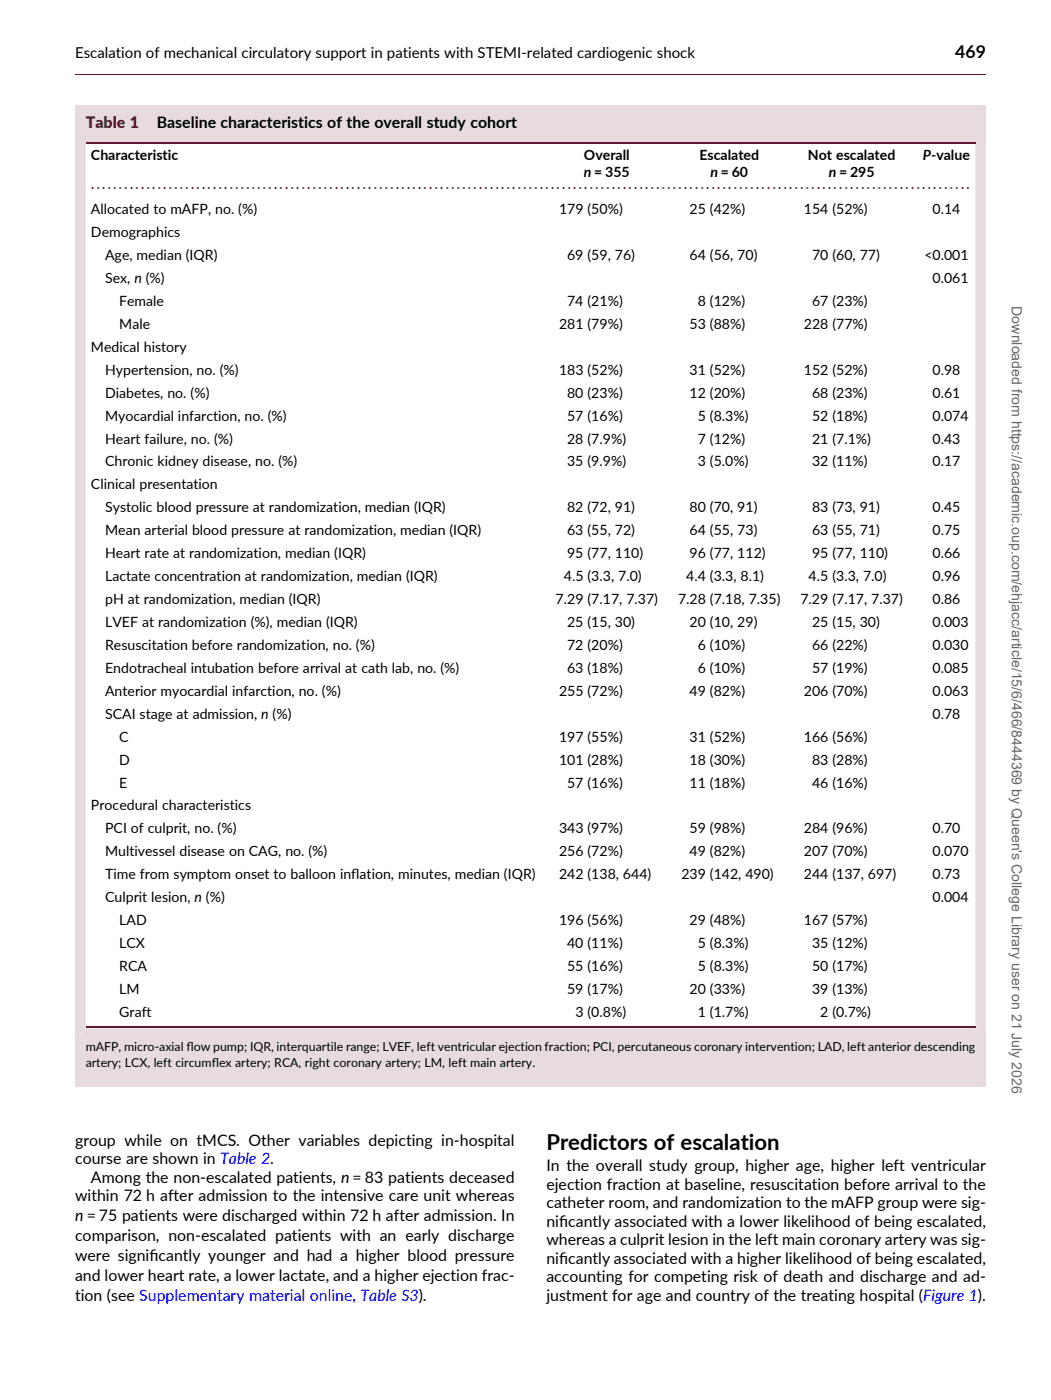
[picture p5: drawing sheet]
<svg xmlns="http://www.w3.org/2000/svg" width="210mm" height="280mm" viewBox="0 0 210 280" stroke-linecap="round" stroke-linejoin="round" font-family="sans-serif">
<defs><g id="words">
<text font-size="4.4" x="109.2" y="230">Predictors of escalation</text>
<text font-size="3.5" x="190.9" y="11.6">469</text>
<g font-size="3.2" fill="#621833">
<text x="17.1" y="25.6">Table 1</text>
<text x="18.2" y="37.9">...............................................................................................................................................................</text>
</g>
<g font-size="3.2">
<text x="31.3" y="25.6">Baseline characteristics of the overall study cohort</text>
<text x="15" y="229.2">group while on tMCS. Other variables depicting in-hospital</text>
<text x="15" y="232.9">course are shown in Table 2.</text>
<text x="18.2" y="236.6">Among the non-escalated patients, n = 83 patients deceased</text>
<text x="109.2" y="234.2">In the overall study group, higher age, higher left ventricular</text>
<text x="109.2" y="237.9">ejection fraction at baseline, resuscitation before arrival to the</text>
<text x="15" y="240.3">within 72 h after admission to the intensive care unit whereas</text>
<text x="15" y="244.3">n = 75 patients were discharged within 72 h after admission. In</text>
<text x="109.2" y="241.6">catheter room, and randomization to the mAFP group were sig-</text>
<text x="109.2" y="245.3">nif</text>
<text x="111.7" y="245.3">icantly associated with a lower likelihood of being escalated,</text>
<text x="15" y="248.2">comparison, non-escalated patients with an early discharge</text>
<text x="109.2" y="249">whereas a culprit lesion in the left main coronary artery was sig-</text>
<text x="15" y="252.2">were signif</text>
<text x="15" y="256.2">and lower heart rate, a lower lactate, and a higher ejection frac-</text>
<text x="29.9" y="252.2">icantly younger and had a higher blood pressure</text>
<text x="109.2" y="252.7">nif</text>
<text x="109.2" y="256.4">accounting for competing risk of death and discharge and ad-</text>
<text x="111.7" y="252.7">icantly associated with a higher likelihood of being escalated,</text>
<text x="15" y="260.2">tion (see Supplementary material online, Table S3).</text>
<text x="109.2" y="260.2">justment for age and country of the treating hospital (Figure 1).</text>
</g>
<text font-size="3" x="15" y="11.6">Escalation of mechanical circulatory support in patients with STEMI-related cardiogenic shock</text>
<g font-size="2.8">
<text x="18.2" y="31.9">Characteristic</text>
<text x="116.7" y="35.4">n = 355</text>
<text x="116.7" y="31.9">Overall</text>
<text x="139.7" y="31.9">Escalated</text>
<text x="141.9" y="35.4">n = 60</text>
<text x="161.4" y="31.9">Not escalated</text>
<text x="165.6" y="35.4">n = 295</text>
<text x="184.4" y="31.9">P-value</text>
<text x="18.2" y="42.9">Allocated to mAFP, no. (%)</text>
<text x="18.2" y="47.4">Demographics</text>
<text x="111.7" y="42.9">179 (50%)</text>
<text x="137.8" y="42.9">25 (42%)</text>
<text x="160.6" y="42.9">154 (52%)</text>
<text x="186.3" y="42.9">0.14</text>
<text x="21" y="52">Age, median (IQR)</text>
<text x="113.3" y="52">69 (59, 76)</text>
<text x="137.8" y="52">64 (56, 70)</text>
<text x="162.3" y="52">70 (60, 77)</text>
<text x="184.7" y="52">&lt;0.001</text>
<text x="21" y="56.6">Sex, n (%)</text>
<text x="186.3" y="56.6">0.061</text>
<text x="23.8" y="61.2">Female</text>
<text x="23.8" y="65.8">Male</text>
<text x="111.7" y="65.8">281 (79%)</text>
<text x="113.3" y="61.2">74 (21%)</text>
<text x="137.8" y="65.8">53 (88%)</text>
<text x="139.4" y="61.2">8 (12%)</text>
<text x="160.6" y="65.8">228 (77%)</text>
<text x="162.3" y="61.2">67 (23%)</text>
<text x="18.2" y="70.4">Medical history</text>
<text x="21" y="75">Hypertension, no. (%)</text>
<text x="111.7" y="75">183 (52%)</text>
<text x="137.8" y="75">31 (52%)</text>
<text x="160.6" y="75">152 (52%)</text>
<text x="186.3" y="75">0.98</text>
<text x="21" y="79.6">Diabetes, no. (%)</text>
<text x="113.3" y="79.6">80 (23%)</text>
<text x="137.8" y="79.6">12 (20%)</text>
<text x="162.3" y="79.6">68 (23%)</text>
<text x="186.3" y="79.6">0.61</text>
<text x="21" y="84.1">Myocardial infarction, no. (%)</text>
<text x="21" y="88.7">Heart failure, no. (%)</text>
<text x="113.3" y="84.1">57 (16%)</text>
<text x="113.3" y="88.7">28 (7.9%)</text>
<text x="139.4" y="84.1">5 (8.3%)</text>
<text x="139.4" y="88.7">7 (12%)</text>
<text x="162.3" y="84.1">52 (18%)</text>
<text x="162.3" y="88.7">21 (7.1%)</text>
<text x="186.3" y="84.1">0.074</text>
<text x="186.3" y="88.7">0.43</text>
<text x="21" y="93.3">Chronic kidney disease, no. (%)</text>
<text x="113.3" y="93.3">35 (9.9%)</text>
<text x="139.4" y="93.3">3 (5.0%)</text>
<text x="162.3" y="93.3">32 (11%)</text>
<text x="186.3" y="93.3">0.17</text>
<text x="18.2" y="97.9">Clinical presentation</text>
<text x="21" y="102.5">Systolic blood pressure at randomization, median (IQR)</text>
<text x="21" y="107.1">Mean arterial blood pressure at randomization, median (IQR)</text>
<text x="113.3" y="102.5">82 (72, 91)</text>
<text x="113.3" y="107.1">63 (55, 72)</text>
<text x="137.8" y="102.5">80 (70, 91)</text>
<text x="137.8" y="107.1">64 (55, 73)</text>
<text x="162.3" y="102.5">83 (73, 91)</text>
<text x="162.3" y="107.1">63 (55, 71)</text>
<text x="186.3" y="102.5">0.45</text>
<text x="186.3" y="107.1">0.75</text>
<text x="21" y="111.7">Heart rate at randomization, median (IQR)</text>
<text x="113.3" y="111.7">95 (77, 110)</text>
<text x="137.8" y="111.7">96 (77, 112)</text>
<text x="162.3" y="111.7">95 (77, 110)</text>
<text x="186.3" y="111.7">0.66</text>
<text x="21" y="116.2">Lactate concentration at randomization, median (IQR)</text>
<text x="112.7" y="116.2">4.5 (3.3, 7.0)</text>
<text x="137.1" y="116.2">4.4 (3.3, 8.1)</text>
<text x="161.6" y="116.2">4.5 (3.3, 7.0)</text>
<text x="186.3" y="116.2">0.96</text>
<text x="21" y="120.8">pH at randomization, median (IQR)</text>
<text x="21" y="125.4">LVEF at randomization (%), median (IQR)</text>
<text x="111" y="120.8">7.29 (7.17, 7.37)</text>
<text x="113.3" y="125.4">25 (15, 30)</text>
<text x="135.5" y="120.8">7.28 (7.18, 7.35)</text>
<text x="137.8" y="125.4">20 (10, 29)</text>
<text x="159.9" y="120.8">7.29 (7.17, 7.37)</text>
<text x="162.3" y="125.4">25 (15, 30)</text>
<text x="186.3" y="120.8">0.86</text>
<text x="186.3" y="125.4">0.003</text>
<text x="21" y="130">Resuscitation before randomization, no. (%)</text>
<text x="113.3" y="130">72 (20%)</text>
<text x="139.4" y="130">6 (10%)</text>
<text x="162.3" y="130">66 (22%)</text>
<text x="186.3" y="130">0.030</text>
<text x="21" y="134.6">Endotracheal intubation before arrival at cath lab, no. (%)</text>
<text x="113.3" y="134.6">63 (18%)</text>
<text x="139.4" y="134.6">6 (10%)</text>
<text x="162.3" y="134.6">57 (19%)</text>
<text x="186.3" y="134.6">0.085</text>
<text x="21" y="139.2">Anterior myocardial infarction, no. (%)</text>
<text x="21" y="143.8">SCAI stage at admission, n (%)</text>
<text x="111.7" y="139.2">255 (72%)</text>
<text x="137.8" y="139.2">49 (82%)</text>
<text x="160.6" y="139.2">206 (70%)</text>
<text x="186.3" y="139.2">0.063</text>
<text x="186.3" y="143.8">0.78</text>
<text x="23.8" y="148.3">C</text>
<text x="111.7" y="148.3">197 (55%)</text>
<text x="137.8" y="148.3">31 (52%)</text>
<text x="160.6" y="148.3">166 (56%)</text>
<text x="23.8" y="152.9">D</text>
<text x="111.7" y="152.9">101 (28%)</text>
<text x="137.8" y="152.9">18 (30%)</text>
<text x="162.3" y="152.9">83 (28%)</text>
<text x="23.8" y="157.5">E</text>
<text x="113.3" y="157.5">57 (16%)</text>
<text x="137.8" y="157.5">11 (18%)</text>
<text x="162.3" y="157.5">46 (16%)</text>
<text x="18.2" y="162.1">Procedural characteristics</text>
<text x="21" y="166.7">PCI of culprit, no. (%)</text>
<text x="111.7" y="166.7">343 (97%)</text>
<text x="137.8" y="166.7">59 (98%)</text>
<text x="160.6" y="166.7">284 (96%)</text>
<text x="186.3" y="166.7">0.70</text>
<text x="21" y="171.3">Multivessel disease on CAG, no. (%)</text>
<text x="111.7" y="171.3">256 (72%)</text>
<text x="137.8" y="171.3">49 (82%)</text>
<text x="160.6" y="171.3">207 (70%)</text>
<text x="186.3" y="171.3">0.070</text>
<text x="21" y="175.9">Time from symptom onset to balloon inf</text>
<text x="70.2" y="175.9">lation, minutes, median (IQR)</text>
<text x="111.7" y="175.9">242 (138, 644)</text>
<text x="136.2" y="175.9">239 (142, 490)</text>
<text x="160.6" y="175.9">244 (137, 697)</text>
<text x="186.3" y="175.9">0.73</text>
<text x="21" y="180.4">Culprit lesion, n (%)</text>
<text x="23.8" y="185">LAD</text>
<text x="111.7" y="185">196 (56%)</text>
<text x="137.8" y="185">29 (48%)</text>
<text x="160.6" y="185">167 (57%)</text>
<text x="186.3" y="180.4">0.004</text>
<text x="23.8" y="189.6">LCX</text>
<text x="113.3" y="189.6">40 (11%)</text>
<text x="139.4" y="189.6">5 (8.3%)</text>
<text x="162.3" y="189.6">35 (12%)</text>
<text x="23.8" y="194.2">RCA</text>
<text x="113.3" y="194.2">55 (16%)</text>
<text x="139.4" y="194.2">5 (8.3%)</text>
<text x="162.3" y="194.2">50 (17%)</text>
<text x="23.8" y="198.8">LM</text>
<text x="23.8" y="203.4">Graft</text>
<text x="113.3" y="198.8">59 (17%)</text>
<text x="115" y="203.4">3 (0.8%)</text>
<text x="137.8" y="198.8">20 (33%)</text>
<text x="139.4" y="203.4">1 (1.7%)</text>
<text x="162.3" y="198.8">39 (13%)</text>
<text x="163.9" y="203.4">2 (0.7%)</text>
</g>
<text font-size="2.8" fill="#666" x="202.2" y="61.3" transform="rotate(90 202.2 61.3)">Downloaded from https://academic.oup.com/ehjacc/article/15/6/466/8444369 by Queen's College Library user on 21 July 2026</text>
<g font-size="2.5">
<text x="17.1" y="210.3">mAFP, micro-axial f</text>
<text x="17.1" y="213.4">artery; LCX, left circumf</text>
<text x="37.2" y="210.3">low pump; IQR, interquartile range; LVEF, left ventricular ejection fraction; PCI, percutaneous coronary intervention; LAD, left anterior descending</text>
<text x="42.3" y="213.4">lex artery; RCA, right coronary artery; LM, left main artery.</text>
</g>
</g></defs>
<g fill="#e7dbdd">
<path d="M15 25.6h182v2.8h-182z"/>
<path d="M194.9 28.4h2.1v179.4l-2.1-2.1z"/>
<path d="M15 207.8l2.1-2.1h177.8l2.1 2.1z"/>
<path d="M15 28.4h2.1v177.3l-2.1 2.1z"/>
</g>
<path d="M17.1 28.6h177.8M17.1 205.5h177.8" fill="none" stroke="#621833" stroke-width=".35"/>
<g fill="#e7dbdd">
<path d="M15 21h182v4.6h-182z"/>
<path d="M15 207.1h182v3.2h-182z"/>
<path d="M15 210.3h182v7h-182z"/>
</g>
<path d="M15 14.9h182" fill="none" stroke="#621833" stroke-width=".2"/>
<use href="#words"/>
</svg>
